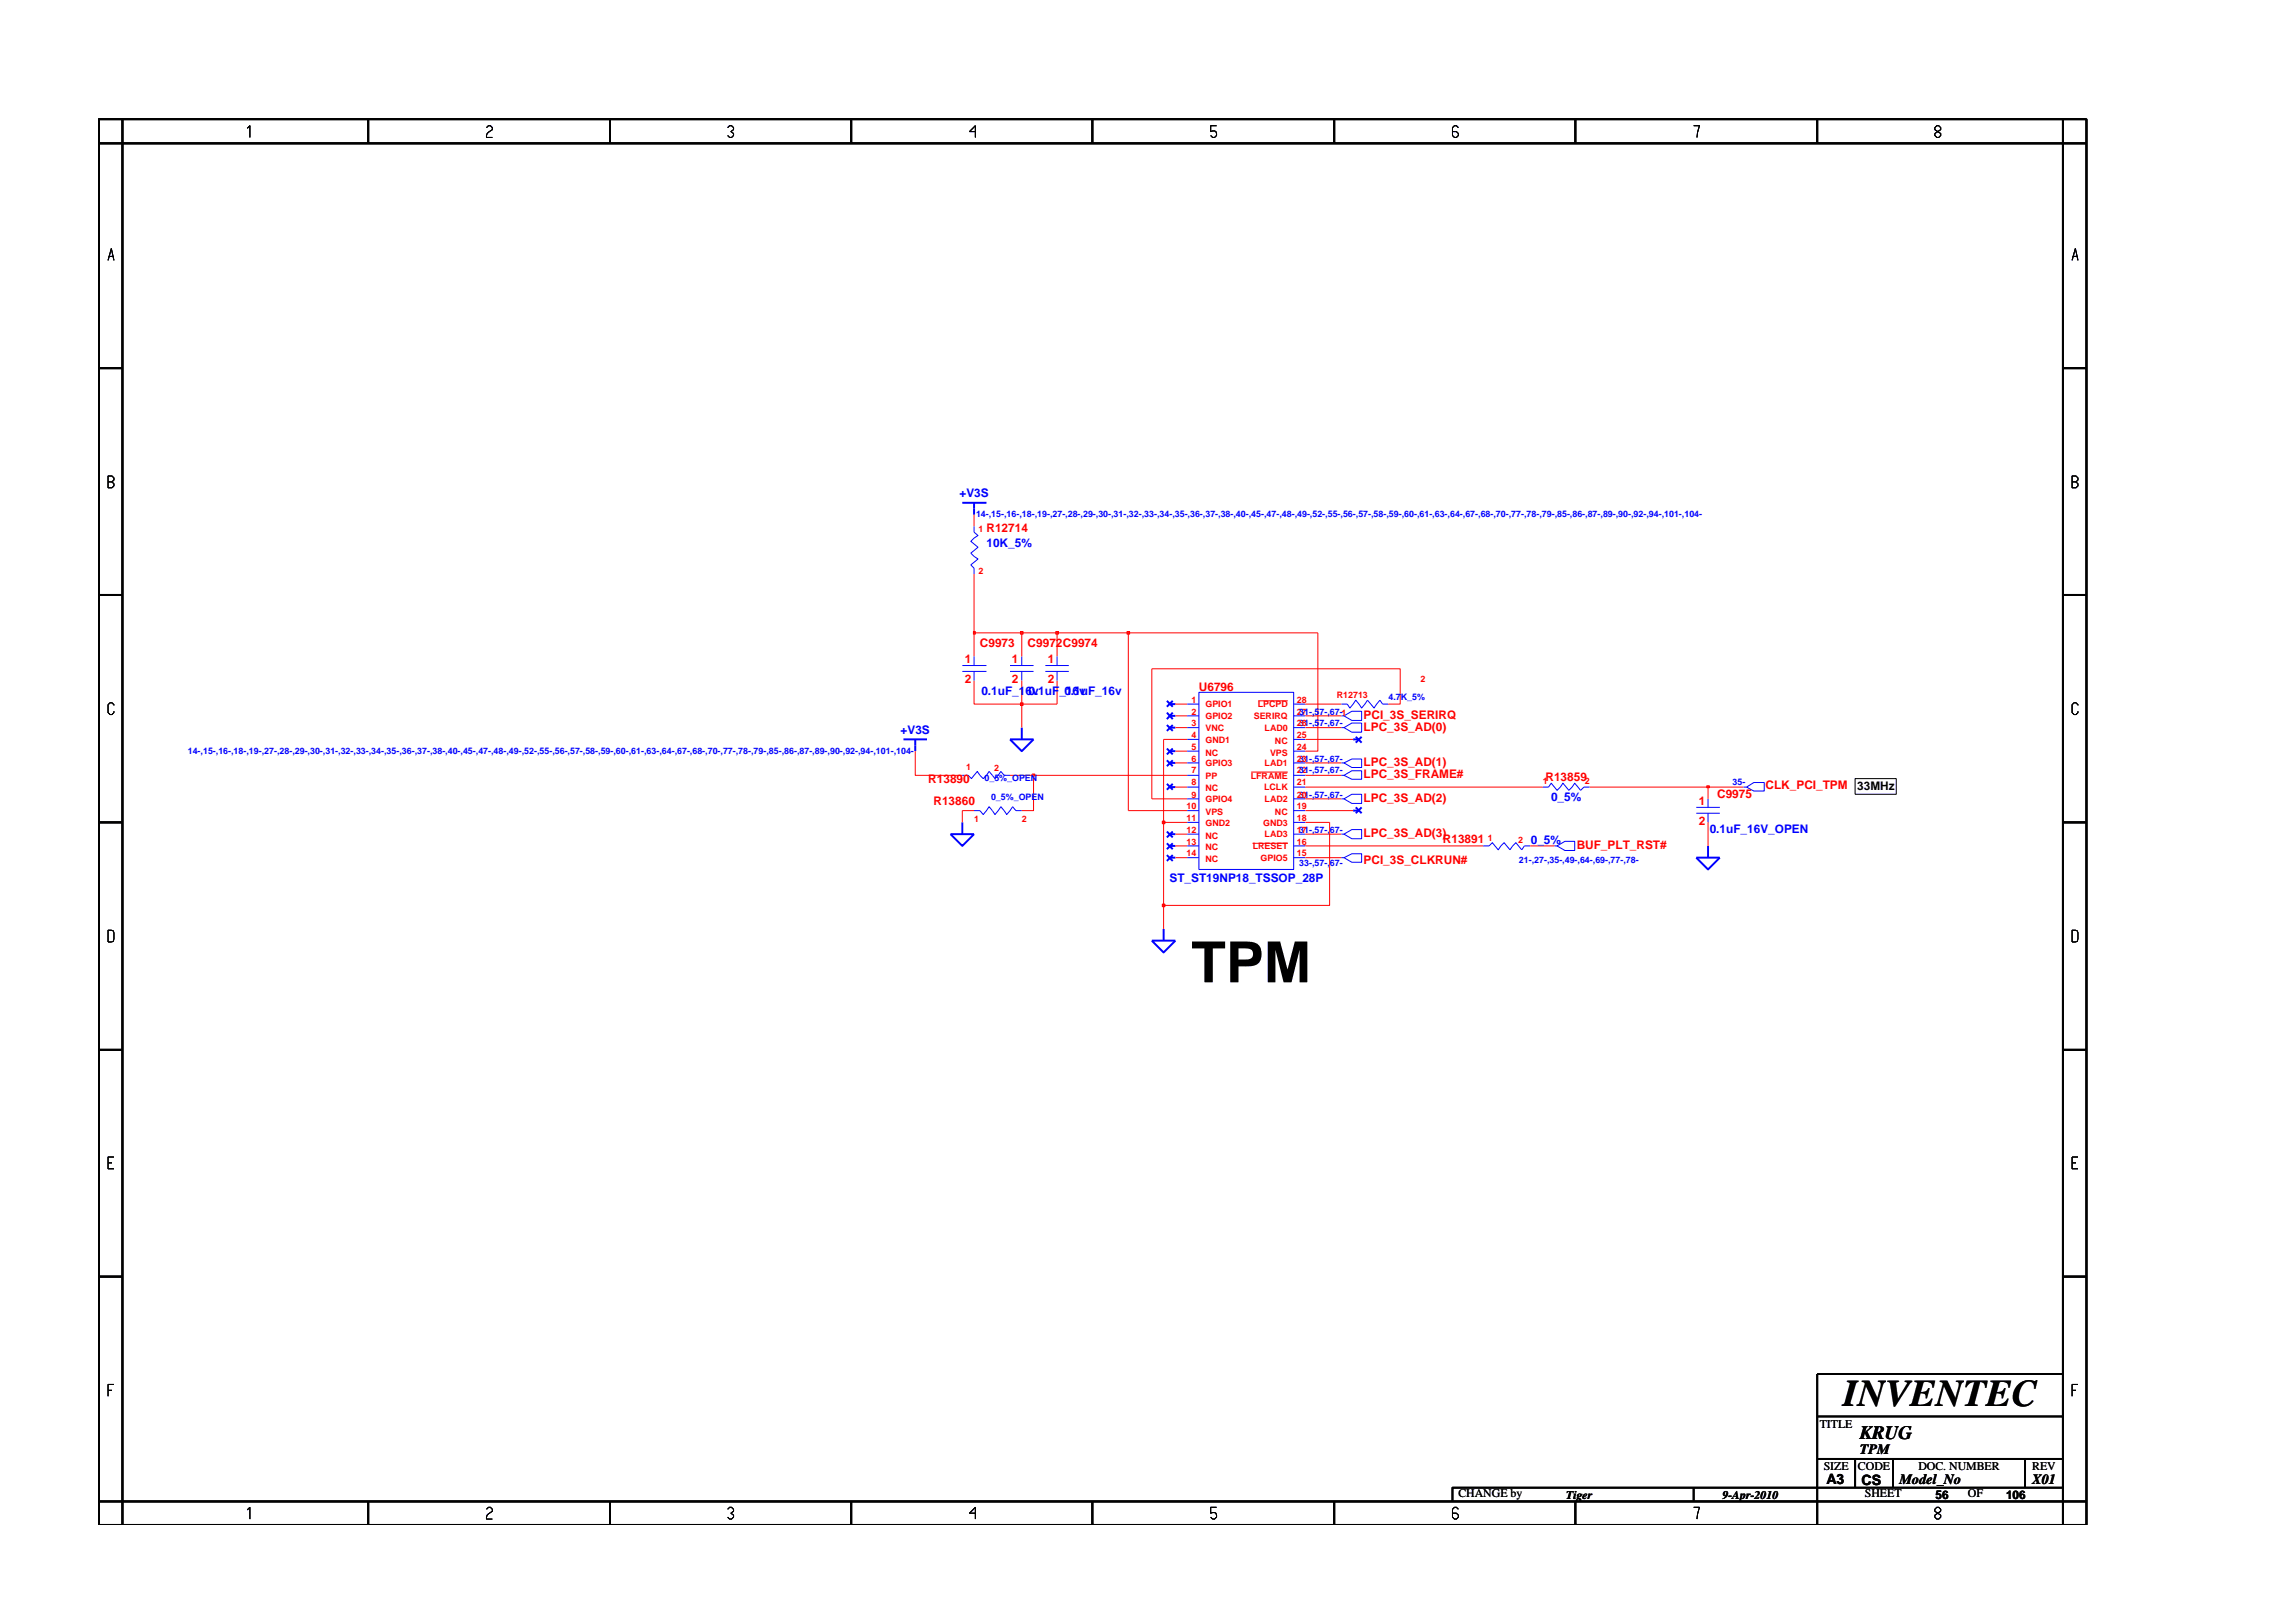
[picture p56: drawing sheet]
<svg xmlns="http://www.w3.org/2000/svg" width="297mm" height="210mm" viewBox="0 0 297 210" stroke-linecap="round" stroke-linejoin="round" font-family="sans-serif">
<defs><g id="words">
<text font-size="7.4" x="154.3" y="127.3">TPM</text>
<text font-size="4.9" x="238.8" y="182.1">INVENTEC</text>
<text font-size="2.5" x="240.9" y="186.4">KRUG</text>
<g font-size="1.8">
<text x="240.9" y="188.4">TPM</text>
<text x="236.6" y="192.3">A3</text>
<text x="241.2" y="192.4">CS</text>
<text x="246.1" y="192.3">Model_No</text>
<text x="263.3" y="192.3">X01</text>
</g>
<g font-size="1.5" fill="#00f">
<text x="124.3" y="64.4">+V3S</text>
<text x="127.8" y="70.9">10K_5%</text>
<text x="127.1" y="90">0.1uF_16v</text>
<text x="133.2" y="90">0.1uF_16v</text>
<text x="137.9" y="90">0.1uF_16v</text>
<text x="116.7" y="95">+V3S</text>
<text x="200.9" y="103.8">0_5%</text>
<text x="221.5" y="107.9">0.1uF_16V_OPEN</text>
<text x="198.3" y="109.3">0_5%</text>
<text x="151.5" y="114.2">ST_ST19NP18_TSSOP_28P</text>
</g>
<g font-size="1.5" fill="#f00">
<text x="127.8" y="68.9">R12714</text>
<text x="126.9" y="83.9">C9973</text>
<text x="133.1" y="83.9">C9972C9974</text>
<text x="125" y="85.9">1</text>
<text x="125" y="88.5">2</text>
<text x="131.1" y="85.9">1</text>
<text x="131.1" y="88.5">2</text>
<text x="135.7" y="85.9">1</text>
<text x="135.7" y="88.5">2</text>
<text x="155.3" y="89.5">U6796</text>
<text x="176.6" y="93.1">PCI_3S_SERIRQ</text>
<text x="176.6" y="94.7">LPC_3S_AD(0)</text>
<text x="120.3" y="101.5">R13890</text>
<text x="176.6" y="100.8">LPC_3S_FRAME#</text>
<text x="176.6" y="99.2">LPC_3S_AD(1)</text>
<text x="200.2" y="101.2">R13859</text>
<text x="120.9" y="104.3">R13860</text>
<text x="176.6" y="103.9">LPC_3S_AD(2)</text>
<text x="220.1" y="104.3">1</text>
<text x="220.1" y="106.9">2</text>
<text x="222.4" y="103.4">C9975</text>
<text x="228.7" y="102.3">CLK_PCI_TPM</text>
<text x="176.6" y="108.5">LPC_3S_AD(3)</text>
<text x="176.6" y="111.9">PCI_3S_CLKRUN#</text>
<text x="186.9" y="109.2">R13891</text>
<text x="204.2" y="110">BUF_PLT_RST#</text>
</g>
<g font-size="1.5">
<text x="240.6" y="102.4">33MHz</text>
<text x="235.7" y="184.9">TITLE</text>
<text x="236.2" y="190.4">SIZE</text>
<text x="240.7" y="190.4">CODE</text>
<text x="248.5" y="190.4">DOC. NUMBER</text>
<text x="263.3" y="190.4">REV</text>
<text x="188.9" y="193.9">CHANGE by</text>
<text x="202.9" y="194.2">Tiger</text>
<text x="223.1" y="194.2">9-Apr-2010</text>
<text x="241.6" y="193.9">SHEET</text>
<text x="250.7" y="194.2">56</text>
<text x="254.9" y="193.9">OF</text>
<text x="259.9" y="194.2">106</text>
</g>
<g font-size="1.1" fill="#00f">
<text x="126.4" y="66.9">14-,15-,16-,18-,19-,27-,28-,29-,30-,31-,32-,33-,34-,35-,36-,37-,38-,40-,45-,47-,48-,49-,52-,55-,56-,57-,58-,59-,60-,61-,63-,64-,67-,68-,70-,77-,78-,79-,85-,86-,87-,89-,90-,92-,94-,101-,104-</text>
<text x="168.3" y="94.1">31-,57-,67-</text>
<text x="168.3" y="92.6">31-,57-,67-1</text>
<text x="179.9" y="90.6">4.7K_5%</text>
<text x="24.3" y="97.6">14-,15-,16-,18-,19-,27-,28-,29-,30-,31-,32-,33-,34-,35-,36-,37-,38-,40-,45-,47-,48-,49-,52-,55-,56-,57-,58-,59-,60-,61-,63-,64-,67-,68-,70-,77-,78-,79-,85-,86-,87-,89-,90-,92-,94-,101-,104-</text>
<text x="127.5" y="101.2">0_5%_OPEN</text>
<text x="168.3" y="98.7">31-,57-,67-</text>
<text x="168.3" y="100.2">31-,57-,67-</text>
<text x="224.4" y="101.7">35-</text>
<text x="128.4" y="103.6">0_5%_OPEN</text>
<text x="168.3" y="103.3">31-,57-,67-</text>
<text x="168.3" y="107.9">31-,57-,67-</text>
<text x="168.3" y="112.2">33-,57-,67-</text>
<text x="196.8" y="111.8">21-,27-,35-,49-,64-,69-,77-,78-</text>
</g>
<g font-size="1.1" fill="#f00">
<text x="126.8" y="68.9">1</text>
<text x="126.8" y="74.4">2</text>
<text x="184" y="88.3">2</text>
<text x="154.3" y="94.1">3</text>
<text x="154.3" y="92.6">2</text>
<text x="154.3" y="91">1</text>
<text x="154.3" y="95.6">4</text>
<text x="156.2" y="94.7">VNC</text>
<text x="156.2" y="91.6">GPIO1</text>
<text x="156.2" y="93.2">GPIO2</text>
<text x="162.4" y="93.2">SERIRQ</text>
<text x="162.9" y="91.6">LPCPD</text>
<text x="163.8" y="94.7">LAD0</text>
<text x="168" y="92.6">27</text>
<text x="168" y="94.1">26</text>
<text x="168" y="91">28</text>
<text x="168" y="95.6">25</text>
<text x="173.2" y="90.5">R12713</text>
<text x="125.2" y="99.8">1</text>
<text x="128.8" y="99.9">2</text>
<text x="154.3" y="100.2">7</text>
<text x="154.3" y="98.7">6</text>
<text x="154.3" y="97.1">5</text>
<text x="154.3" y="101.7">8</text>
<text x="156.2" y="100.9">PP</text>
<text x="156.2" y="99.3">GPIO3</text>
<text x="156.2" y="97.9">NC</text>
<text x="156.2" y="96.2">GND1</text>
<text x="162" y="100.9">LFRAME</text>
<text x="163.8" y="99.3">LAD1</text>
<text x="164.5" y="97.9">VPS</text>
<text x="165.2" y="96.4">NC</text>
<text x="168" y="98.7">23</text>
<text x="168" y="101.7">21</text>
<text x="168" y="100.2">22</text>
<text x="168" y="97.1">24</text>
<text x="199.8" y="101.5">1</text>
<text x="205.3" y="101.5">2</text>
<text x="126.2" y="106.5">1</text>
<text x="132.4" y="106.5">2</text>
<text x="153.7" y="104.8">10</text>
<text x="153.7" y="107.9">12</text>
<text x="153.7" y="106.4">11</text>
<text x="154.3" y="103.3">9</text>
<text x="156.2" y="105.6">VPS</text>
<text x="156.2" y="103.9">GPIO4</text>
<text x="156.2" y="102.5">NC</text>
<text x="156.2" y="107">GND2</text>
<text x="163.6" y="107">GND3</text>
<text x="163.8" y="102.4">LCLK</text>
<text x="163.8" y="103.9">LAD2</text>
<text x="165.2" y="105.6">NC</text>
<text x="168" y="103.3">20</text>
<text x="168" y="107.9">17</text>
<text x="168" y="104.8">19</text>
<text x="168" y="106.4">18</text>
<text x="153.7" y="109.4">13</text>
<text x="153.7" y="110.9">14</text>
<text x="156.2" y="108.7">NC</text>
<text x="156.2" y="110.2">NC</text>
<text x="156.2" y="111.7">NC</text>
<text x="162.3" y="110">LRESET</text>
<text x="163.3" y="111.5">GPIO5</text>
<text x="163.8" y="108.5">LAD3</text>
<text x="168" y="109.4">16</text>
<text x="168" y="110.9">15</text>
<text x="192.7" y="109">1</text>
<text x="196.7" y="109.2">2</text>
</g>
</g></defs>
<g fill="none" stroke="#00f" stroke-width=".13">
<path d="M126.2 68.2v.7l.5 .5-.9 .7 .9 .8-.9 .8 .9 .7-.9 .8 .4 .4v.8M124.7 86.2h3.1M124.7 87h3.1M126.2 85v1.2M126.2 87v1.2M130.8 86.2h3.1M130.8 87h3.1M132.4 85v1.2M132.4 87v1.2M135.4 86.2h3.1M135.4 87h3.1M136.9 85v1.2"/>
<path d="M136.9 87v1.2M153.8 92.7h1.5M153.8 91.2h1.5M153.8 94.3h1.5M153.8 95.8h1.5M153.8 97.3h1.5M153.8 98.8h1.5M155.3 89.7h12.3v22.9h-12.3zM167.6 92.7h1.5M167.6 91.2h1.5M167.6 94.3h1.5M167.6 95.8h1.5"/>
<path d="M167.6 97.3h1.5M167.6 98.8h1.5M173.8 91.2h.7l.4 .5 .7-1 .8 1 .8-1 .8 1 .8-1 .3 .5h.8M173.8 92.7h.3M173.8 94.3h.3M173.8 98.8h.3M174.1 92.7l1-.6h1.3v1.2h-1.3zM174.1 94.3l1-.6h1.3v1.2h-1.3zM174.1 98.8l1-.5h1.3v1.1h-1.3zM124.7 100.4h.7l.4 .5 .8-1 .8 1 .7-1 .8 1 .8-1 .4 .5h.7M126.2 105h.7l.5 .5 .7-1 .8 1 .8-1 .7 1 .8-1 .4 .5h.8M153.8 103.5h1.5"/>
<path d="M153.8 108.1h1.5M153.8 102h1.5M153.8 105h1.5M153.8 111.1h1.5M153.8 100.4h1.5M153.8 109.6h1.5M153.8 106.5h1.5M167.6 103.5h1.5M167.6 108.1h1.5M167.6 102h1.5M167.6 105h1.5M167.6 111.1h1.5"/>
<path d="M167.6 100.4h1.5M167.6 109.6h1.5M167.6 106.5h1.5M173.8 103.5h.3M173.8 108.1h.3M173.8 111.1h.3M173.8 100.4h.3M174.1 103.5l1-.6h1.3v1.2h-1.3zM174.1 108.1l1-.6h1.3v1.2h-1.3zM174.1 111.1l1-.5h1.3v1.1h-1.3zM174.1 100.4l1-.5h1.3v1.1h-1.3zM192.1 109.6h.8l.4-.4 .8 .9 .7-.9 .8 .9 .8-.9 .7 .9 .4-.5h.7"/>
<path d="M199.8 102h.8l.3-.5 .8 .9 .8-.9 .7 .9 .8-.9 .8 .9 .4-.4h.7M201.4 109.6h.3M201.7 109.6l1-.6h1.3v1.2h-1.3zM219.7 104.6h3.1M219.7 105.4h3.1M221.3 103.5v1.1M221.3 105.4v1.1M225.8 102h.5M226.3 102l.9-.6h1.3v1.1h-1.3z"/>
</g>
<g fill="none" stroke="#00f" stroke-width=".25">
<path d="M124.7 65.1h3.1M126.2 65.1v1.6M117 95.8h3.1M118.6 95.8v1.5M130.8 95.8h3.1l-1.5 1.5zM132.4 94.3v1.5M151.2 90.8l.7 .8M151.2 98.5l.7 .8M151.2 92.3l.7 .9M151.2 97l.7 .7M151.2 93.9l.7 .8M151.5 91.2h.8"/>
<path d="M151.5 98.8h.8M151.5 92.7h.8M151.5 97.3h.8M151.5 94.3h.8M151.9 90.8l-.7 .8M151.9 98.5l-.7 .8M151.9 92.3l-.7 .9M151.9 97l-.7 .7M151.9 93.9l-.7 .8M175.3 95.8h.8M175.6 95.4l.8 .8M176.4 95.4l-.8 .8"/>
<path d="M123.1 108.1h3.1l-1.5 1.5zM124.7 106.5v1.6M151.2 107.7l.7 .8M151.2 101.5l.7 .8M151.2 110.8l.7 .7M151.2 109.2l.7 .8M151.5 111.1h.8M151.5 108.1h.8M151.5 102h.8M151.5 109.6h.8M151.9 107.7l-.7 .8M151.9 101.5l-.7 .8"/>
<path d="M151.9 110.8l-.7 .7M151.9 109.2l-.7 .8M175.3 105h.8M175.6 104.6l.8 .8M176.4 104.6l-.8 .8M219.7 111.1h3.1l-1.5 1.5zM221.3 109.6v1.5M149.2 121.9h3.1l-1.6 1.5zM150.7 120.3v1.6"/>
</g>
<path d="M163 90.8h3.8M150.7 117.3v3M162.1 100h4.7M162.2 109.2h4.6" fill="none" stroke="#f00" stroke-width=".13"/>
<path d="M150.6 117.1h.3v.4h-.3z" fill-rule="evenodd" fill="#8e2323"/>
<path d="M124.7 105v1.5M150.6 117.1h.3v.4h-.3zM150.7 106.5v10.8h21.5v-10.8M152.3 111.1h1.5M152.3 109.6h1.5M152.3 108.1h1.5M169.1 111.1h4.7M169.1 109.6h23M169.1 108.1h4.7M198.2 109.6h3.2M221.3 106.5v3.1" fill="none" stroke="#f00" stroke-width=".13"/>
<path d="M150.6 106.4h.3v.3h-.3z" fill-rule="evenodd" fill="#8e2323"/>
<path d="M146.2 82v23h7.6M149.2 86.6v16.9h4.6M150.7 95.8v10.7h3.1M124.7 105h1.5M133.9 100.4v4.6h-1.5M150.6 106.4h.3v.3h-.3zM152.3 102h1.5M169.1 106.5h3.1M169.1 105h6.2M169.1 103.5h4.7M169.1 102h30.7M205.9 102h15.4v1.5" fill="none" stroke="#f00" stroke-width=".13"/>
<path d="M221.1 101.8h.3v.3h-.3z" fill="#8e2323"/>
<path d="M118.6 97.3v3.1h6.1M130.8 100.4h3.1M221.1 101.8h.3v.3h-.3zM221.3 102h4.5" fill="none" stroke="#f00" stroke-width=".13"/>
<path d="M133.7 100.3h.4v.2h-.4z" fill="#8e2323"/>
<g fill="none" stroke="#f00" stroke-width=".13">
<path d="M126.2 88.2v3h6.2v3.1M150.7 95.8h3.1M152.3 98.8h1.5M152.3 97.3h1.5M152.3 94.3h1.5M152.3 92.7h1.5M169.1 98.8h4.7M169.1 95.8h6.2M169.1 94.3h4.7M169.1 92.7h4.7M170.7 82v15.3h-1.6M133.7 100.3h.4v.2h-.4z"/>
<path d="M133.9 100.4h19.9M169.1 100.4h4.7"/>
</g>
<path d="M132.2 91h.3v.4h-.3z" fill="#8e2323"/>
<path d="M126.2 82v3M132.2 91h.3v.4h-.3zM132.4 88.2v3h4.5v-3M132.4 82v3M136.9 82v3M149.2 86.6h32.2v4.6h-1.5M152.3 91.2h1.5M169.1 91.2h4.7" fill="none" stroke="#f00" stroke-width=".13"/>
<path d="M126.1 81.8h.3v.4h-.3z" fill-rule="evenodd" fill="#8e2323"/>
<path d="M126.2 74.4v7.6h6.2M126.1 81.8h.3v.4h-.3z" fill="none" stroke="#f00" stroke-width=".13"/>
<path d="M132.2 81.8h.3v.4h-.3z" fill="#8e2323"/>
<path d="M132.2 81.8h.3v.4h-.3zM132.4 82h4.5" fill="none" stroke="#f00" stroke-width=".13"/>
<path d="M136.8 81.8h.3v.4h-.3z" fill-rule="evenodd" fill="#8e2323"/>
<path d="M136.8 81.8h.3v.4h-.3zM136.9 82h9.3" fill="none" stroke="#f00" stroke-width=".13"/>
<path d="M146 81.8h.3v.4h-.3z" fill="#8e2323"/>
<path d="M126.2 66.7v1.5M146 81.8h.3v.4h-.3zM146.2 82h24.5" fill="none" stroke="#f00" stroke-width=".13"/>
<g fill="none" stroke="#000" stroke-width=".25">
<path d="M12.8 15.4h257.5v182.2h-257.5zM12.8 18.6h257.5M15.9 15.4v182.2M47.7 15.4v3.2M79 15.4v3.2M110.3 15.4v3.2M141.5 15.4v3.2M172.8 15.4v3.2M204.1 15.4v3.2M235.4 15.4v3.2M267.2 15.4v182.2M12.8 47.7h3.1"/>
<path d="M267.2 47.7h3.1M12.8 77.1h3.1M267.2 77.1h3.1M12.8 106.5h3.1M267.2 106.5h3.1M12.8 136h3.1M267.2 136h3.1M12.8 165.4h3.1M267.2 165.4h3.1M267.2 178h-31.8v19.6M12.8 194.5h257.5M47.7 194.5v3.1"/>
<path d="M79 194.5v3.1M110.3 194.5v3.1M141.5 194.5v3.1M172.8 194.5v3.1M204.1 194.5v3.1M219.4 192.7v1.8M235.4 183.5h31.8M235.4 189h31.8M240.3 189v3.7M245.2 189v3.7M262.3 189v3.7M267.2 192.7h-79v1.8"/>
</g>
<g fill="none" stroke="#000" stroke-width=".13">
<path d="M32 16.6l.4-.3v1.5v-1.5zM63 16.5l.3-.2h.2l.3 .2v.3l-.7 .5-.1 .3v.2h.8h-.8l.1-.5 .7-.5v-.3l-.3-.2h-.2zM94.3 16.5l.2-.2h.3l.2 .2v.3l-.3 .2 .3 .3v.3l-.2 .2h-.3l-.2-.2M126.4 17h-.8l.8-.7v1.5M156.8 16.3h.8h-.8v.7h.5h.2l.1 .3v.3l-.3 .2h-.2l-.3-.2 .3 .2h.2l.3-.2-.1-.6h-.2h-.5zM188.2 16.5l.2-.2h.3l.2 .2-.2-.2h-.3l-.2 .2v1.1l.2 .2h.3l.2-.2v-.3l-.2-.3h-.5h.5l.2 .3v.3l-.2 .2h-.3l-.2-.2zM219.4 16.3h.8l-.4 1.5M250.6 16.5l.3-.2h.2l.3 .2v.3l-.8 .5v.3l.3 .2h.2l.3-.2v-.3l-.8-.5zM14 33.7l.4-1.5 .4 1.5M14.1 33.2h.6M268.4 33.7l.4-1.5 .4 1.5M268.5 33.2h.6"/>
<path d="M14 61.7h.5l.3 .2v.3l-.3 .2 .3 .3v.2l-.3 .3h-.5zM14 61.7h.5l.3 .2v.3l-.3 .2h-.5h.5l.3 .3v.2l-.3 .3h-.5zM268.4 61.7h.5l.3 .2v.3l-.3 .2h-.5h.5l.3 .3v.2l-.3 .3h-.5zM268.4 61.7h.5l.3 .2v.3l-.3 .2 .3 .3v.2l-.3 .3h-.5zM14 91.3l.3-.3h.2l.3 .3v.1l-.3-.4h-.2l-.3 .3v1l.3 .3h.2l.3-.3v-.2v.2l-.3 .3h-.2l-.3-.3zM268.4 91.3l.3-.3h.2l.3 .3v.1l-.3-.4h-.2l-.3 .3v1l.3 .3h.2l.3-.3v-.2v.2l-.3 .3h-.2l-.3-.3zM240.3 100.9h5.3v2h-5.3zM14 120.5l.7 .1 .1 .2-.1 1.1-.7 .1zM268.4 120.5l.7 .1 .1 .2-.1 1.1-.7 .1zM14 150.7h.5M14.8 149.9h-.8v1.5h.8M268.4 150.7h.5"/>
<path d="M269.2 149.9h-.8v1.5h.8M14 179.4v1.5v-1.5h.8zM268.4 179.4v1.5v-1.5h.8zM14 180.1h.5M32 195.6l.4-.3v1.5M63 195.5l.3-.2h.2l.3 .2v.3l-.7 .5-.1 .2v.3h.8h-.8l.1-.5 .7-.5v-.3l-.3-.2h-.2zM94.3 195.5l.2-.2h.3l.2 .2v.3l-.3 .2 .3 .3v.2l-.2 .3h-.3l-.2-.3 .2 .3h.3l.2-.3v-.2l-.3-.3 .3-.2v-.3l-.2-.2h-.3zM125.6 196l.8-.7v1.5v-1.5l-.8 .7h.8zM156.8 195.3h.8h-.8v.7l.3-.1 .4 .1 .1 .5-.3 .3h-.2l-.3-.3 .3 .3h.2l.3-.3-.1-.5-.2-.1-.5 .1zM188.9 195.5l-.2-.2h-.3l-.2 .2v1l.2 .3h.3l.2-.3v-.2l-.2-.3h-.5M219.4 195.3h.8l-.4 1.5M250.9 195.3l-.3 .2v.3l.8 .5v.2l-.3 .3h-.2l-.3-.3v-.2l.8-.5v-.3l-.3-.2z"/>
<path d="M268.4 180.1h.5"/>
</g>
<use href="#words"/>
</svg>
